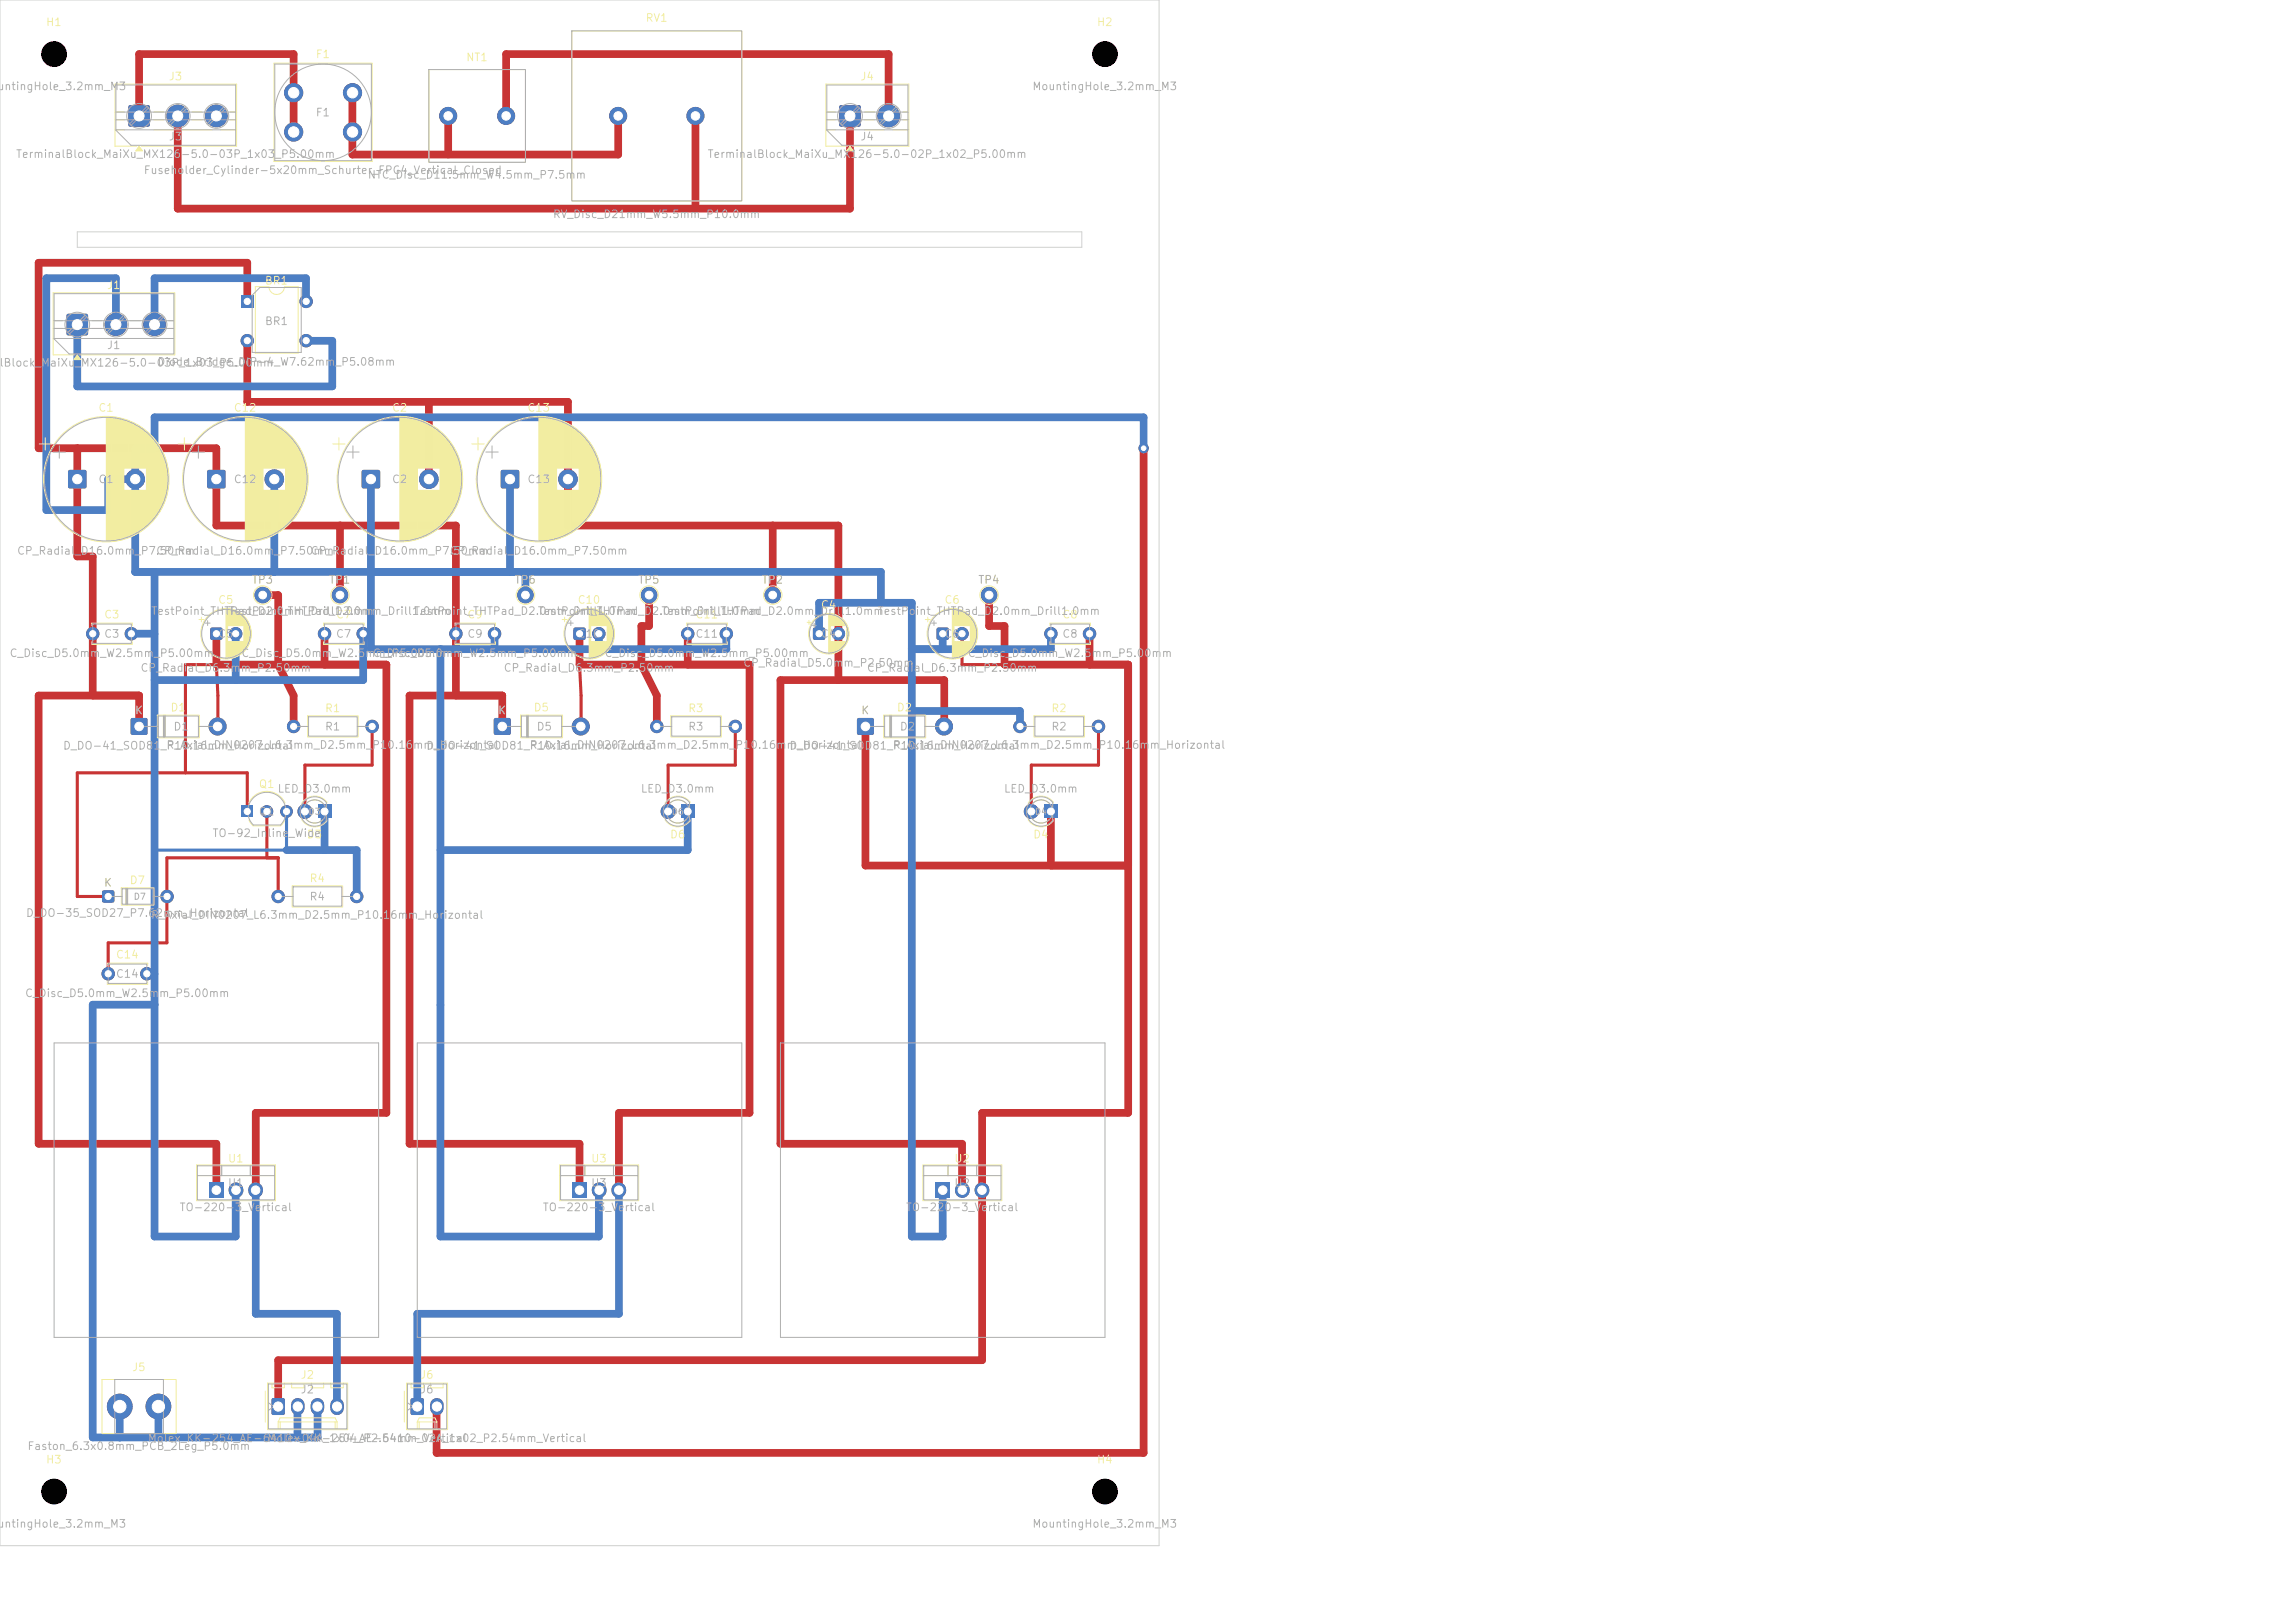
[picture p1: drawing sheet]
<svg xmlns="http://www.w3.org/2000/svg" width="297mm" height="210mm" viewBox="0 0 297 210" stroke-linecap="round" stroke-linejoin="round" font-family="sans-serif">
<defs><g id="words">
<g font-size="1" fill="#f2eda1">
<text x="5.9" y="3.6">H1</text>
<text x="83.5" y="3.1">RV1</text>
<text x="141.9" y="3.6">H2</text>
<text x="21.8" y="10.6">J3</text>
<text x="40.8" y="7.8">F1</text>
<text x="60.2" y="8.2">NT1</text>
<text x="111.3" y="10.6">J4</text>
<text x="13.8" y="37.6">J1</text>
<text x="34.2" y="37.1">BR1</text>
<text x="12.6" y="53.5">C1</text>
<text x="30.2" y="53.5">C12</text>
<text x="50.6" y="53.5">C2</text>
<text x="68.2" y="53.5">C13</text>
<text x="32.5" y="75.8">TP3</text>
<text x="42.5" y="75.8">TP1</text>
<text x="66.5" y="75.8">TP6</text>
<text x="82.5" y="75.8">TP5</text>
<text x="98.5" y="75.8">TP2</text>
<text x="126.5" y="75.8">TP4</text>
<text x="13.4" y="80.3">C3</text>
<text x="28.1" y="78.4">C5</text>
<text x="43.4" y="80.3">C7</text>
<text x="60.4" y="80.3">C9</text>
<text x="74.7" y="78.4">C10</text>
<text x="89.9" y="80.3">C11</text>
<text x="106.1" y="79">C4</text>
<text x="122.1" y="78.4">C6</text>
<text x="137.4" y="80.3">C8</text>
<text x="17.4" y="92.7">K</text>
<text x="22" y="92.3">D1</text>
<text x="42" y="92.4">R1</text>
<text x="64.4" y="92.7">K</text>
<text x="69" y="92.3">D5</text>
<text x="89" y="92.4">R3</text>
<text x="111.4" y="92.7">K</text>
<text x="116" y="92.3">D2</text>
<text x="136" y="92.4">R2</text>
<text x="33.4" y="102.2">Q1</text>
<text x="39.6" y="108.7">D3</text>
<text x="86.6" y="108.7">D6</text>
<text x="133.6" y="108.7">D4</text>
<text x="13.4" y="115">K</text>
<text x="16.7" y="114.6">D7</text>
<text x="40" y="114.4">R4</text>
<text x="14.9" y="124.3">C14</text>
<text x="29.4" y="150.7">U1</text>
<text x="76.4" y="150.7">U3</text>
<text x="123.4" y="150.7">U2</text>
<text x="17" y="177.7">J5</text>
<text x="38.8" y="178.6">J2</text>
<text x="54.3" y="178.6">J6</text>
<text x="5.9" y="189.6">H3</text>
<text x="141.9" y="189.6">H4</text>
</g>
<g font-size="1" fill="#afafaf">
<text x="-.4" y="11.9">untingHole_3.2mm_M3</text>
<text x="133.5" y="11.9">MountingHole_3.2mm_M3</text>
<text x="40.8" y="15.3">F1</text>
<text x="2" y="20.7">TerminalBlock_MaiXu_MX126-5.0-03P_1x03_P5.00mm</text>
<text x="18.5" y="22.8">Fuseholder_Cylinder-5x20mm_Schurter_FPG4_Vertical_Closed</text>
<text x="21.8" y="18.4">J3</text>
<text x="47.5" y="23.4">NTC_Disc_D11.5mm_W4.5mm_P7.5mm</text>
<text x="91.5" y="20.7">TerminalBlock_MaiXu_MX126-5.0-02P_1x02_P5.00mm</text>
<text x="111.3" y="18.4">J4</text>
<text x="71.5" y="28.5">RV_Disc_D21mm_W5.5mm_P10.0mm</text>
<text x="-.2" y="47.7">lBlock_MaiXu_MX126-5.0-03P_1x03_P5.00mm</text>
<text x="13.8" y="45.4">J1</text>
<text x="20.3" y="47.6">Diode_Bridge_DIP-4_W7.62mm_P5.08mm</text>
<text x="34.2" y="42.3">BR1</text>
<text x="12.6" y="62.8">C1</text>
<text x="30.2" y="62.8">C12</text>
<text x="50.6" y="62.8">C2</text>
<text x="68.2" y="62.8">C13</text>
<text x="2.1" y="72">CP_Radial_D16.0mm_P7.50mm</text>
<text x="20.1" y="72">CP_Radial_D16.0mm_P7.50mm</text>
<text x="40.1" y="72">CP_Radial_D16.0mm_P7.50mm</text>
<text x="58.1" y="72">CP_Radial_D16.0mm_P7.50mm</text>
<text x="13.4" y="82.8">C3</text>
<text x="19.5" y="79.8">TestPoint_THTPad_D2.0mm_Drill1.0mm</text>
<text x="28.1" y="82.8">C5</text>
<text x="29.5" y="79.8">TestPoint_THTPad_D2.0mm_Drill1.0mm</text>
<text x="43.4" y="82.8">C7</text>
<text x="53.5" y="79.8">TestPoint_THTPad_D2.0mm_Drill1.0mm</text>
<text x="60.4" y="82.8">C9</text>
<text x="69.5" y="79.8">TestPoint_THTPad_D2.0mm_Drill1.0mm</text>
<text x="74.7" y="82.8">C10</text>
<text x="85.5" y="79.8">TestPoint_THTPad_D2.0mm_Drill1.0mm</text>
<text x="89.9" y="82.8">C11</text>
<text x="106.1" y="82.8">C4</text>
<text x="113.5" y="79.8">TestPoint_THTPad_D2.0mm_Drill1.0mm</text>
<text x="122.1" y="82.8">C6</text>
<text x="137.4" y="82.8">C8</text>
<text x="1.2" y="85.3">C_Disc_D5.0mm_W2.5mm_P5.00mm</text>
<text x="18.1" y="87.2">CP_Radial_D6.3mm_P2.50mm</text>
<text x="31.2" y="85.3">C_Disc_D5.0mm_W2.5mm_P5.00mm</text>
<text x="48.2" y="85.3">C_Disc_D5.0mm_W2.5mm_P5.00mm</text>
<text x="65.1" y="87.2">CP_Radial_D6.3mm_P2.50mm</text>
<text x="78.2" y="85.3">C_Disc_D5.0mm_W2.5mm_P5.00mm</text>
<text x="96.1" y="86.5">CP_Radial_D5.0mm_P2.50mm</text>
<text x="112.1" y="87.2">CP_Radial_D6.3mm_P2.50mm</text>
<text x="125.2" y="85.3">C_Disc_D5.0mm_W2.5mm_P5.00mm</text>
<text x="22.4" y="94.8">D1</text>
<text x="42" y="94.8">R1</text>
<text x="69.4" y="94.8">D5</text>
<text x="89" y="94.8">R3</text>
<text x="116.4" y="94.8">D2</text>
<text x="136" y="94.8">R2</text>
<text x="8.1" y="97.2">D_DO-41_SOD81_P10.16mm_Horizontal</text>
<text x="21.5" y="97.1">R_Axial_DIN0207_L6.3mm_D2.5mm_P10.16mm_Horizontal</text>
<text x="55.1" y="97.2">D_DO-41_SOD81_P10.16mm_Horizontal</text>
<text x="68.5" y="97.1">R_Axial_DIN0207_L6.3mm_D2.5mm_P10.16mm_Horizontal</text>
<text x="102.1" y="97.2">D_DO-41_SOD81_P10.16mm_Horizontal</text>
<text x="115.5" y="97.1">R_Axial_DIN0207_L6.3mm_D2.5mm_P10.16mm_Horizontal</text>
<text x="33.4" y="105.8">Q1</text>
<text x="35.8" y="102.8">LED_D3.0mm</text>
<text x="82.8" y="102.8">LED_D3.0mm</text>
<text x="129.8" y="102.8">LED_D3.0mm</text>
<text x="27.4" y="108.6">TO-92_Inline_Wide</text>
<text x="3.3" y="118.9">D_DO-35_SOD27_P7.62mm_Horizontal</text>
<text x="19.5" y="119.1">R_Axial_DIN0207_L6.3mm_D2.5mm_P10.16mm_Horizontal</text>
<text x="40" y="116.8">R4</text>
<text x="3.2" y="129.3">C_Disc_D5.0mm_W2.5mm_P5.00mm</text>
<text x="14.9" y="126.8">C14</text>
<text x="29.4" y="153.8">U1</text>
<text x="76.4" y="153.8">U3</text>
<text x="123.4" y="153.8">U2</text>
<text x="23.2" y="157">TO-220-3_Vertical</text>
<text x="70.2" y="157">TO-220-3_Vertical</text>
<text x="117.2" y="157">TO-220-3_Vertical</text>
<text x="38.8" y="180.5">J2</text>
<text x="54.3" y="180.5">J6</text>
<text x="3.5" y="187.9">Faston_6.3x0.8mm_PCB_2Leg_P5.0mm</text>
<text x="19" y="186.8">Molex_KK-254_AE-6410-04A_1x04_P2.54mm_Vertical</text>
<text x="34.5" y="186.8">Molex_KK-254_AE-6410-02A_1x02_P2.54mm_Vertical</text>
<text x="-.4" y="197.9">untingHole_3.2mm_M3</text>
<text x="133.5" y="197.9">MountingHole_3.2mm_M3</text>
</g>
<g font-size=".8" fill="#afafaf">
<text x="39.8" y="105.6">D3</text>
<text x="86.8" y="105.6">D6</text>
<text x="133.8" y="105.6">D4</text>
<text x="17.2" y="116.6">D7</text>
</g>
</g></defs>
<path d="M27.3 81.3l.2-.1 1.2 .1 .1 .2-.1 1.2-.2 .1-1.2-.1-.1-.1z" fill="#c83434"/>
<circle cx="30.5" cy="82" r=".8" fill="#c83434" stroke="#c83434" stroke-width=".13"/>
<path d="M27 153h2v2h-2z" fill="#c83434"/>
<path d="M30.5 154h.1M33.1 154h.1" fill="none" stroke="#c83434" stroke-width="1.9"/>
<path d="M53.2 181l.2-.1 1.4 .1 .1 .2v1.6l-.1 .2-.2 .1-1.4-.1-.1-.2v-1.6z" fill="#c83434"/>
<path d="M56.5 181.8v.4" fill="none" stroke="#c83434" stroke-width="1.7"/>
<g fill="#c83434" stroke="#c83434" stroke-width=".13">
<circle cx="58" cy="15" r="1.1"/>
<circle cx="65.5" cy="15" r="1.1"/>
</g>
<path d="M41.1 104.1h1.8v1.8h-1.8z" fill="#c83434"/>
<g fill="#c83434" stroke="#c83434" stroke-width=".13">
<circle cx="39.5" cy="105" r=".9"/>
<circle cx="42" cy="82" r=".8"/>
<circle cx="47" cy="82" r=".8"/>
<circle cx="12" cy="82" r=".8"/>
<circle cx="17" cy="82" r=".8"/>
</g>
<path d="M31.2 104.3h1.6v1.5h-1.6z" fill="#c83434"/>
<g fill="#c83434" stroke="#c83434" stroke-width=".13">
<circle cx="34.5" cy="105" r=".75"/>
<circle cx="37.1" cy="105" r=".75"/>
</g>
<path d="M17 93l.1-.1h1.8l.1 .1 .1 .2v1.7l-.1 .1-.2 .1h-1.7l-.1-.1-.1-.1v-1.7z" fill="#c83434"/>
<g fill="#c83434" stroke="#c83434" stroke-width=".13">
<circle cx="28.2" cy="94" r="1.1"/>
<circle cx="89" cy="82" r=".8"/>
<circle cx="94" cy="82" r=".8"/>
<circle cx="38" cy="12" r="1.18"/>
<circle cx="38" cy="17.1" r="1.18"/>
<circle cx="45.6" cy="12" r="1.18"/>
<circle cx="45.6" cy="17.1" r="1.18"/>
</g>
<path d="M31.2 38.2h1.6v1.6h-1.6z" fill="#c83434"/>
<g fill="#c83434" stroke="#c83434" stroke-width=".13">
<circle cx="32" cy="44.1" r=".8"/>
<circle cx="39.6" cy="44.1" r=".8"/>
<circle cx="39.6" cy="39" r=".8"/>
</g>
<path d="M105.3 81.3l.1-.1 1.3 .1 .1 .2-.1 1.2-.1 .1-1.3-.1-.1-.1z" fill="#c83434"/>
<circle cx="108.5" cy="82" r=".8" fill="#c83434" stroke="#c83434" stroke-width=".13"/>
<path d="M121.3 81.3l.1-.1 1.3 .1 .1 .2-.1 1.2-.2 .1-1.2-.1-.1-.1z" fill="#c83434"/>
<circle cx="124.5" cy="82" r=".8" fill="#c83434" stroke="#c83434" stroke-width=".13"/>
<path d="M35.2 181l.2-.1 1.4 .1 .1 .2v1.6l-.1 .2-.2 .1-1.4-.1-.1-.2v-1.6z" fill="#c83434"/>
<path d="M38.5 181.8v.4M41.1 181.8v.4M43.6 181.8v.4" fill="none" stroke="#c83434" stroke-width="1.7"/>
<path d="M64.9 60.9l.1-.1h1.9l.2 .1 .1 .2v1.9l-.1 .1-.2 .1h-1.9l-.1-.1-.1-.1v-1.9z" fill="#c83434"/>
<circle cx="73.5" cy="62" r="1.2" fill="#c83434" stroke="#c83434" stroke-width=".13"/>
<path d="M74 153h2v2h-2z" fill="#c83434"/>
<path d="M77.5 154h.1M80.1 154h.1" fill="none" stroke="#c83434" stroke-width="1.9"/>
<path d="M135.1 104.1h1.8v1.8h-1.8z" fill="#c83434"/>
<circle cx="133.5" cy="105" r=".9" fill="#c83434" stroke="#c83434" stroke-width=".13"/>
<path d="M108.7 13.7l.2-.1h2.3l.1 .1 .1 .2v2.3l-.1 .1-.2 .1h-2.2l-.2-.1-.1-.1v-2.3z" fill="#c83434"/>
<circle cx="115" cy="15" r="1.4" fill="#c83434" stroke="#c83434" stroke-width=".13"/>
<path d="M26.9 60.9l.2-.1h1.8l.2 .1 .1 .2v1.9l-.1 .1-.2 .1h-1.9l-.1-.1-.1-.1v-1.9z" fill="#c83434"/>
<g fill="#c83434" stroke="#c83434" stroke-width=".13">
<circle cx="35.5" cy="62" r="1.2"/>
<circle cx="68" cy="77" r="1"/>
<circle cx="136" cy="82" r=".8"/>
<circle cx="141" cy="82" r=".8"/>
<circle cx="84" cy="77" r="1"/>
</g>
<path d="M64 93l.2-.1h1.6l.2 .1 .1 .2v1.7l-.1 .1-.2 .1h-1.7l-.1-.1-.1-.1v-1.7z" fill="#c83434"/>
<g fill="#c83434" stroke="#c83434" stroke-width=".13">
<circle cx="75.2" cy="94" r="1.1"/>
<circle cx="44" cy="77" r="1"/>
<circle cx="36" cy="116" r=".8"/>
<circle cx="46.2" cy="116" r=".8"/>
<circle cx="59" cy="82" r=".8"/>
<circle cx="64" cy="82" r=".8"/>
<circle cx="100" cy="77" r="1"/>
</g>
<path d="M8.9 60.9l.2-.1h1.8l.2 .1 .1 .2v1.9l-.1 .1-.2 .1h-1.8l-.2-.1-.1-.1v-1.9z" fill="#c83434"/>
<g fill="#c83434" stroke="#c83434" stroke-width=".13">
<circle cx="17.5" cy="62" r="1.2"/>
<circle cx="85" cy="94" r=".8"/>
<circle cx="95.2" cy="94" r=".8"/>
<circle cx="38" cy="94" r=".8"/>
<circle cx="48.2" cy="94" r=".8"/>
<circle cx="14" cy="126" r=".8"/>
<circle cx="19" cy="126" r=".8"/>
</g>
<path d="M46.9 60.9l.2-.1h1.8l.2 .1 .1 .2v1.9l-.1 .1-.2 .1h-1.8l-.2-.1-.1-.1v-1.9z" fill="#c83434"/>
<g fill="#c83434" stroke="#c83434" stroke-width=".13">
<circle cx="55.5" cy="62" r="1.2"/>
<circle cx="34" cy="77" r="1"/>
</g>
<path d="M16.7 13.7l.2-.1h2.2l.2 .1 .1 .2v2.3l-.1 .1-.2 .1h-2.2l-.2-.1-.1-.1v-2.3z" fill="#c83434"/>
<g fill="#c83434" stroke="#c83434" stroke-width=".13">
<circle cx="23" cy="15" r="1.4"/>
<circle cx="28" cy="15" r="1.4"/>
<circle cx="80" cy="15" r="1.1"/>
<circle cx="90" cy="15" r="1.1"/>
<circle cx="128" cy="77" r="1"/>
</g>
<path d="M111 93l.2-.1h1.6l.2 .1 .1 .2v1.7l-.1 .1-.2 .1h-1.6l-.2-.1-.1-.1v-1.7z" fill="#c83434"/>
<circle cx="122.2" cy="94" r="1.1" fill="#c83434" stroke="#c83434" stroke-width=".13"/>
<path d="M13.3 115.3l.1-.1 1.3 .1 .1 .2-.1 1.2-.1 .1-1.3-.1-.1-.1z" fill="#c83434"/>
<circle cx="21.6" cy="116" r=".8" fill="#c83434" stroke="#c83434" stroke-width=".13"/>
<path d="M74.3 81.3l.1-.1 1.3 .1 .1 .2-.1 1.2-.2 .1-1.2-.1-.1-.1z" fill="#c83434"/>
<circle cx="77.5" cy="82" r=".8" fill="#c83434" stroke="#c83434" stroke-width=".13"/>
<path d="M121 153h2v2h-2z" fill="#c83434"/>
<path d="M124.5 154h.1M127.1 154h.1" fill="none" stroke="#c83434" stroke-width="1.9"/>
<g fill="#c83434" stroke="#c83434" stroke-width=".13">
<circle cx="132" cy="94" r=".8"/>
<circle cx="142.2" cy="94" r=".8"/>
</g>
<path d="M8.7 40.7l.2-.1h2.2l.2 .1 .1 .2v2.3l-.1 .1-.2 .1h-2.2l-.2-.1-.1-.1v-2.3z" fill="#c83434"/>
<g fill="#c83434" stroke="#c83434" stroke-width=".13">
<circle cx="15" cy="42" r="1.4"/>
<circle cx="20" cy="42" r="1.4"/>
</g>
<path d="M88.1 104.1h1.8v1.8h-1.8z" fill="#c83434"/>
<g fill="#c83434" stroke="#c83434" stroke-width=".13">
<circle cx="86.5" cy="105" r=".9"/>
<circle cx="15.5" cy="182" r="1.6"/>
<circle cx="20.5" cy="182" r="1.6"/>
<circle cx="148" cy="58" r=".6"/>
</g>
<g fill="none" stroke="#c83434" stroke-width="1">
<path d="M18 15v-8h20v10.1M23 15v12h87v-12M45.6 12v8h34.4v-5M58 15v5M65.5 15v-8h49.5v8M90 15v12M32 39v-5h-27v24h23v10h31v22M10 58v14h2v18M32 44.1v7.9h41.5v16h35v20M55.5 52v10M148 58v130h-91.5v-6M34 77h2v9l2 4v4"/>
<path d="M44 68v9M84 77v4h-1v5l2 4v4M100 68v9M128 77v4h2v5h16v58h-18.9v32h-91.1v6M18 94v-4h-13v58h23v6M28 82v4h22v58h-16.9v10M42 82v4M65 94v-4h-12v58h22v6M75 82v4h22v58h-16.9v10M89 82v4M112 94v18h34M122.2 94v-6h-21.2v60h23.5v6"/>
<path d="M141 82v4M136 105v7"/>
</g>
<path d="M28.2 94v-4l-.2-4h-4v14M48.2 94v5h-8.7v6M75 86l.2 4v4M95.2 94v5h-8.7v6M124.5 82v4h5.5M142.2 94v5h-8.7v6M32 105v-5h-22v16h4M34.5 105v6M36 116v-5h-14.4v11h-7.6v4" fill="none" stroke="#c83434" stroke-width=".4"/>
<path d="M27.3 81.3l.2-.1 1.2 .1 .1 .2-.1 1.2-.2 .1-1.2-.1-.1-.1z" fill="#4d7fc4"/>
<circle cx="30.5" cy="82" r=".8" fill="#4d7fc4" stroke="#4d7fc4" stroke-width=".13"/>
<path d="M27 153h2v2h-2z" fill="#4d7fc4"/>
<path d="M30.5 154h.1M33.1 154h.1" fill="none" stroke="#4d7fc4" stroke-width="1.9"/>
<path d="M53.2 181l.2-.1 1.4 .1 .1 .2v1.6l-.1 .2-.2 .1-1.4-.1-.1-.2v-1.6z" fill="#4d7fc4"/>
<path d="M56.5 181.8v.4" fill="none" stroke="#4d7fc4" stroke-width="1.7"/>
<g fill="#4d7fc4" stroke="#4d7fc4" stroke-width=".13">
<circle cx="58" cy="15" r="1.1"/>
<circle cx="65.5" cy="15" r="1.1"/>
</g>
<path d="M41.1 104.1h1.8v1.8h-1.8z" fill="#4d7fc4"/>
<g fill="#4d7fc4" stroke="#4d7fc4" stroke-width=".13">
<circle cx="39.5" cy="105" r=".9"/>
<circle cx="42" cy="82" r=".8"/>
<circle cx="47" cy="82" r=".8"/>
<circle cx="12" cy="82" r=".8"/>
<circle cx="17" cy="82" r=".8"/>
</g>
<path d="M31.2 104.3h1.6v1.5h-1.6z" fill="#4d7fc4"/>
<g fill="#4d7fc4" stroke="#4d7fc4" stroke-width=".13">
<circle cx="34.5" cy="105" r=".75"/>
<circle cx="37.1" cy="105" r=".75"/>
</g>
<path d="M17 93l.1-.1h1.8l.1 .1 .1 .2v1.7l-.1 .1-.2 .1h-1.7l-.1-.1-.1-.1v-1.7z" fill="#4d7fc4"/>
<g fill="#4d7fc4" stroke="#4d7fc4" stroke-width=".13">
<circle cx="28.2" cy="94" r="1.1"/>
<circle cx="89" cy="82" r=".8"/>
<circle cx="94" cy="82" r=".8"/>
<circle cx="38" cy="12" r="1.18"/>
<circle cx="38" cy="17.1" r="1.18"/>
<circle cx="45.6" cy="12" r="1.18"/>
<circle cx="45.6" cy="17.1" r="1.18"/>
</g>
<path d="M31.2 38.2h1.6v1.6h-1.6z" fill="#4d7fc4"/>
<g fill="#4d7fc4" stroke="#4d7fc4" stroke-width=".13">
<circle cx="32" cy="44.1" r=".8"/>
<circle cx="39.6" cy="44.1" r=".8"/>
<circle cx="39.6" cy="39" r=".8"/>
</g>
<path d="M105.3 81.3l.1-.1 1.3 .1 .1 .2-.1 1.2-.1 .1-1.3-.1-.1-.1z" fill="#4d7fc4"/>
<circle cx="108.5" cy="82" r=".8" fill="#4d7fc4" stroke="#4d7fc4" stroke-width=".13"/>
<path d="M121.3 81.3l.1-.1 1.3 .1 .1 .2-.1 1.2-.2 .1-1.2-.1-.1-.1z" fill="#4d7fc4"/>
<circle cx="124.5" cy="82" r=".8" fill="#4d7fc4" stroke="#4d7fc4" stroke-width=".13"/>
<path d="M35.2 181l.2-.1 1.4 .1 .1 .2v1.6l-.1 .2-.2 .1-1.4-.1-.1-.2v-1.6z" fill="#4d7fc4"/>
<path d="M38.5 181.8v.4M41.1 181.8v.4M43.6 181.8v.4" fill="none" stroke="#4d7fc4" stroke-width="1.7"/>
<path d="M64.9 60.9l.1-.1h1.9l.2 .1 .1 .2v1.9l-.1 .1-.2 .1h-1.9l-.1-.1-.1-.1v-1.9z" fill="#4d7fc4"/>
<circle cx="73.5" cy="62" r="1.2" fill="#4d7fc4" stroke="#4d7fc4" stroke-width=".13"/>
<path d="M74 153h2v2h-2z" fill="#4d7fc4"/>
<path d="M77.5 154h.1M80.1 154h.1" fill="none" stroke="#4d7fc4" stroke-width="1.9"/>
<path d="M135.1 104.1h1.8v1.8h-1.8z" fill="#4d7fc4"/>
<circle cx="133.5" cy="105" r=".9" fill="#4d7fc4" stroke="#4d7fc4" stroke-width=".13"/>
<path d="M108.7 13.7l.2-.1h2.3l.1 .1 .1 .2v2.3l-.1 .1-.2 .1h-2.2l-.2-.1-.1-.1v-2.3z" fill="#4d7fc4"/>
<circle cx="115" cy="15" r="1.4" fill="#4d7fc4" stroke="#4d7fc4" stroke-width=".13"/>
<path d="M26.9 60.9l.2-.1h1.8l.2 .1 .1 .2v1.9l-.1 .1-.2 .1h-1.9l-.1-.1-.1-.1v-1.9z" fill="#4d7fc4"/>
<g fill="#4d7fc4" stroke="#4d7fc4" stroke-width=".13">
<circle cx="35.5" cy="62" r="1.2"/>
<circle cx="68" cy="77" r="1"/>
<circle cx="136" cy="82" r=".8"/>
<circle cx="141" cy="82" r=".8"/>
<circle cx="84" cy="77" r="1"/>
</g>
<path d="M64 93l.2-.1h1.6l.2 .1 .1 .2v1.7l-.1 .1-.2 .1h-1.7l-.1-.1-.1-.1v-1.7z" fill="#4d7fc4"/>
<g fill="#4d7fc4" stroke="#4d7fc4" stroke-width=".13">
<circle cx="75.2" cy="94" r="1.1"/>
<circle cx="44" cy="77" r="1"/>
<circle cx="36" cy="116" r=".8"/>
<circle cx="46.2" cy="116" r=".8"/>
<circle cx="59" cy="82" r=".8"/>
<circle cx="64" cy="82" r=".8"/>
<circle cx="100" cy="77" r="1"/>
</g>
<path d="M8.9 60.9l.2-.1h1.8l.2 .1 .1 .2v1.9l-.1 .1-.2 .1h-1.8l-.2-.1-.1-.1v-1.9z" fill="#4d7fc4"/>
<g fill="#4d7fc4" stroke="#4d7fc4" stroke-width=".13">
<circle cx="17.5" cy="62" r="1.2"/>
<circle cx="85" cy="94" r=".8"/>
<circle cx="95.2" cy="94" r=".8"/>
<circle cx="38" cy="94" r=".8"/>
<circle cx="48.2" cy="94" r=".8"/>
<circle cx="14" cy="126" r=".8"/>
<circle cx="19" cy="126" r=".8"/>
</g>
<path d="M46.9 60.9l.2-.1h1.8l.2 .1 .1 .2v1.9l-.1 .1-.2 .1h-1.8l-.2-.1-.1-.1v-1.9z" fill="#4d7fc4"/>
<g fill="#4d7fc4" stroke="#4d7fc4" stroke-width=".13">
<circle cx="55.5" cy="62" r="1.2"/>
<circle cx="34" cy="77" r="1"/>
</g>
<path d="M16.7 13.7l.2-.1h2.2l.2 .1 .1 .2v2.3l-.1 .1-.2 .1h-2.2l-.2-.1-.1-.1v-2.3z" fill="#4d7fc4"/>
<g fill="#4d7fc4" stroke="#4d7fc4" stroke-width=".13">
<circle cx="23" cy="15" r="1.4"/>
<circle cx="28" cy="15" r="1.4"/>
<circle cx="80" cy="15" r="1.1"/>
<circle cx="90" cy="15" r="1.1"/>
<circle cx="128" cy="77" r="1"/>
</g>
<path d="M111 93l.2-.1h1.6l.2 .1 .1 .2v1.7l-.1 .1-.2 .1h-1.6l-.2-.1-.1-.1v-1.7z" fill="#4d7fc4"/>
<circle cx="122.2" cy="94" r="1.1" fill="#4d7fc4" stroke="#4d7fc4" stroke-width=".13"/>
<path d="M13.3 115.3l.1-.1 1.3 .1 .1 .2-.1 1.2-.1 .1-1.3-.1-.1-.1z" fill="#4d7fc4"/>
<circle cx="21.6" cy="116" r=".8" fill="#4d7fc4" stroke="#4d7fc4" stroke-width=".13"/>
<path d="M74.3 81.3l.1-.1 1.3 .1 .1 .2-.1 1.2-.2 .1-1.2-.1-.1-.1z" fill="#4d7fc4"/>
<circle cx="77.5" cy="82" r=".8" fill="#4d7fc4" stroke="#4d7fc4" stroke-width=".13"/>
<path d="M121 153h2v2h-2z" fill="#4d7fc4"/>
<path d="M124.5 154h.1M127.1 154h.1" fill="none" stroke="#4d7fc4" stroke-width="1.9"/>
<g fill="#4d7fc4" stroke="#4d7fc4" stroke-width=".13">
<circle cx="132" cy="94" r=".8"/>
<circle cx="142.2" cy="94" r=".8"/>
</g>
<path d="M8.7 40.7l.2-.1h2.2l.2 .1 .1 .2v2.3l-.1 .1-.2 .1h-2.2l-.2-.1-.1-.1v-2.3z" fill="#4d7fc4"/>
<g fill="#4d7fc4" stroke="#4d7fc4" stroke-width=".13">
<circle cx="15" cy="42" r="1.4"/>
<circle cx="20" cy="42" r="1.4"/>
</g>
<path d="M88.1 104.1h1.8v1.8h-1.8z" fill="#4d7fc4"/>
<g fill="#4d7fc4" stroke="#4d7fc4" stroke-width=".13">
<circle cx="86.5" cy="105" r=".9"/>
<circle cx="15.5" cy="182" r="1.6"/>
<circle cx="20.5" cy="182" r="1.6"/>
<circle cx="148" cy="58" r=".6"/>
</g>
<g fill="none" stroke="#4d7fc4" stroke-width="1">
<path d="M39.6 39v-3h-19.6v6M10 42v8h33v-5.9h-3.4M15 42v-6h-9v30h8v-4h3.5M148 58v-4h-128v4h-2.5v16h96.5v4M20 74v86h10.5v-6M35.5 62v12M48 62v22h46v-2M66 62v12M68 74v3M17 82h3M30.5 82v6M47 82v6h-27"/>
<path d="M57 84v76h20.5v-6M64 82v2M77.5 82v2M106 82v-4h12v82h4v-6M118 92h14v2M122 82v2M136 82v2h-18M37.1 110h9.1v6M42 105v5M89 105v5h-32M19 126h1M20 130h-8v56h29.1v-4"/>
<path d="M33.1 154v16h10.5v12M80.1 154v16h-26.1v12M15.5 182v4M20.5 182v4M38.5 182v4"/>
</g>
<path d="M37.1 105v5h-17.1" fill="none" stroke="#4d7fc4" stroke-width=".4"/>
<g fill="none" stroke="#f2eda1" stroke-width=".13">
<path d="M35.5 8.2h12.7v12.7h-12.7zM55.5 9h12.5v12h-12.5zM106.9 14.5h1.2M106.9 15.5h1.2M106.9 16.8h1.2M109.7 18.9h-2.8v-8h10.7v8h-7.3M110 18.9l.4 .6h-.8zM111.9 14.5h1.3M111.9 15.5h1.3M111.9 16.8h2.6M115.5 16.8h2.1M116.8 14.5h.8"/>
<path d="M116.8 15.5h.8M33 37.1h1.8a1 1 0 0 0 1 1 1 1 0 0 0 1-1h1.8v8.6h-5.6zM61.1 57.4h1.6M61.9 56.6v1.6M69.8 53.9v16.2M69.9 53.9v16.2M70 53.9v16.2M70.1 53.9v16.2M70.2 53.9v16.2M70.3 53.9v16.2M70.4 53.9v16.2M70.5 54v16"/>
<path d="M70.6 54v16M70.7 54v16M70.8 54v16M70.9 54v16M71 54v16M71.1 54v16M71.2 54v16M71.2 54.1v15.8M71.3 54.1v15.8M71.4 54.1v15.8M71.5 54.1v15.8M71.6 54.1v15.8"/>
<path d="M71.7 54.2v15.7M71.7 54.2v15.6M71.8 54.2v15.6M71.9 54.2v15.6M72 54.2v15.6M72.1 54.3v6.3M72.2 54.3v6.3M72.3 54.3v6.3M72.4 54.4v6.2M72.5 54.4v6.2M72.6 54.4v6.2M72.7 54.5v6.1"/>
<path d="M72.8 54.5v6.1M72.9 54.5v6.1M72.9 54.6v6M73 54.6v6M73.1 54.6v6M73.1 54.7v5.9M73.2 54.7v5.9M73.3 54.7v5.9M73.3 54.8v5.8M73.4 54.8v5.8M73.5 54.8v5.8M73.5 54.9v5.7"/>
<path d="M73.6 54.9v5.7M73.7 54.9v5.7M73.7 55v5.6M73.8 55v5.6M73.9 55v5.6M73.9 55.1v5.5M74 55.1v5.5M74.1 55.2v5.4M74.2 55.2v5.4M74.2 55.3v5.3M74.3 55.3v5.3M74.4 55.3v5.3"/>
<path d="M74.4 55.4v5.2M74.5 55.4v5.2M74.5 55.5v5.1M74.6 55.5v5.1M74.6 55.6v5M74.7 55.6v5M74.8 55.6v5M74.8 55.7v4.9M74.9 55.7v4.9M74.9 55.8v4.8M74.9 55.8v12.4M75 55.8v12.4"/>
<path d="M75 55.9v12.2M75.1 55.9v12.2M75.1 56v12M75.2 56v12M75.3 56.1v11.8M75.3 56.2v11.6M75.4 56.2v11.6M75.5 56.3v11.4M75.5 56.4v11.2M75.6 56.4v11.2M75.7 56.5v11M75.7 56.6v10.8"/>
<path d="M75.8 56.6v10.8M75.8 56.7v10.6M75.9 56.7v10.6M75.9 56.8v10.5M75.9 56.8v10.4M76 56.8v10.4M76 56.9v10.2M76.1 56.9v10.2M76.1 57v10M76.2 57.1v9.8M76.3 57.2v9.6M76.3 57.3v9.4"/>
<path d="M76.4 57.4v9.2M76.5 57.5v9M76.5 57.6v8.8M76.6 57.7v8.6M76.7 57.8v8.4M76.7 57.9v8.2M76.8 58v8M76.8 58.1v7.8M76.9 58.1v7.8M76.9 58.2v7.6M76.9 58.3v7.4M77 58.4v7.2"/>
<path d="M77.1 58.5v7M77.1 58.6v6.8M77.1 58.7v6.6M77.2 58.8v6.4M77.2 58.9v6.2M77.3 59v6M77.3 59.1v5.8M77.3 59.2v5.6M77.4 59.3v5.4M77.4 59.4v5.2M77.5 59.5v5M77.5 59.6v4.8"/>
<path d="M77.5 59.8v4.4M77.6 59.9v4.2M26.1 79.8v.7M29.2 78.8v6.4M29.3 78.8v6.4M29.4 78.8v6.4M29.5 78.8v2.2M29.6 78.8v2.2M29.7 78.8v2.2M29.8 78.8v2.2M29.9 78.8v2.2M30 78.9v2.1"/>
<path d="M30.1 78.9v2.1M30.2 78.9v2.1M30.3 78.9v2.1M30.3 79v2M30.4 79v2M30.5 79v2M30.6 79v2M30.6 79.1v1.9M30.7 79.1v1.9M30.8 79.1v1.9M30.8 79.2v1.8M30.9 79.2v1.8"/>
<path d="M31 79.3v1.7M31.1 79.3v1.7M31.1 79.4v1.6M31.2 79.4v1.6M31.2 79.5v1.5M31.3 79.5v1.5M31.4 79.6v1.4M31.5 79.7v1.3M31.6 79.7v4.6M31.6 79.8v4.4M31.7 79.9v4.2M31.8 80v4"/>
<path d="M72.1 63.4v6.3M72.2 63.4v6.3M72.3 63.4v6.3M72.4 63.4v6.2M72.5 63.4v6.2M72.6 63.4v6.2M72.7 63.4v6.1M72.8 63.4v6.1M72.9 63.4v6.1M72.9 63.4v6M73 63.4v6M73.1 63.4v6"/>
<path d="M73.1 63.4v5.9M73.2 63.4v5.9M73.3 63.4v5.9M73.3 63.4v5.8M73.4 63.4v5.8M73.5 63.4v5.8M73.5 63.4v5.7M73.6 63.4v5.7M73.7 63.4v5.7M73.7 63.4v5.6M73.8 63.4v5.6M73.9 63.4v5.6"/>
<path d="M73.9 63.4v5.5M74 63.4v5.5M74.1 63.4v5.4M74.2 63.4v5.4M74.2 63.4v5.3M74.3 63.4v5.3M74.4 63.4v5.3M74.4 63.4v5.2M74.5 63.4v5.2M74.5 63.4v5.1M74.6 63.4v5.1M74.7 63.4v5"/>
<path d="M74.8 63.4v5M74.8 63.4v4.9M74.9 63.4v4.9M74.9 63.4v4.8M77.6 60.1v3.8M77.7 60.2v3.6M77.7 60.4v3.2M77.7 60.6v2.8M77.8 60.9v2.2M77.8 61.2v1.6M107.2 79.4v5.2M107.3 79.4v5.2"/>
<path d="M107.4 79.4v5.2M107.5 79.4v1.6M107.6 79.4v1.6M107.7 79.5v1.5M107.8 79.5v1.5M107.9 79.5v1.5M108 79.5v1.5M108.1 79.5v1.5M108.1 79.6v1.4M108.2 79.6v1.4M108.3 79.6v1.4M108.3 79.7v1.3"/>
<path d="M108.4 79.7v1.3M108.5 79.7v1.3M108.5 79.8v1.2M108.6 79.8v1.2M108.7 79.9v1.1M108.8 79.9v1.1M108.9 80v1M120.1 79.8v.7M123.2 78.8v6.4M123.3 78.8v6.4M123.4 78.8v6.4M123.5 78.8v6.4"/>
<path d="M123.5 78.8v2.2M123.6 78.8v2.2M123.7 78.8v2.2M123.8 78.8v2.2M123.9 78.8v2.2M124 78.9v2.1M124.1 78.9v2.1M124.2 78.9v2.1M124.3 78.9v2.1M124.3 79v2M124.4 79v2M124.5 79v2"/>
<path d="M124.6 79v2M124.6 79.1v1.9M124.7 79.1v1.9M124.8 79.1v1.9M124.8 79.2v1.8M124.9 79.2v1.8M125 79.3v1.7M125.1 79.3v1.7M125.1 79.4v1.6M125.2 79.4v1.6M125.2 79.5v1.5M125.3 79.5v1.5"/>
<path d="M125.4 79.6v1.4M125.5 79.6v1.4M125.5 79.7v1.3M125.6 79.7v4.6M125.6 79.8v4.4M125.7 79.9v4.2M125.8 80v4M11.9 81v-.4h5.2v.4M11.9 83v.4h5.2v-.4M19.3 94h1.1M20.4 92.5h5.4v3h-5.4zM21.1 92.5v3"/>
<path d="M21.3 92.5v3M21.4 92.5v3M25.7 80.2h.7M25.8 94h1M29.5 83v2.2M29.6 83v2.2M29.7 83v2.2M29.8 83v2.2M29.9 83v2.2M30 83v2.2M30 83v2.1M30.1 83v2.1"/>
<path d="M30.2 83v2.1M30.3 83v2.1M30.3 83v2M30.4 83v2M30.5 83v2M30.6 83v2M30.6 83v1.9M30.7 83v1.9M30.8 83v1.9M30.8 83v1.8M30.9 83v1.8M31 83v1.7"/>
<path d="M31.1 83v1.7M31.1 83v1.6M31.2 83v1.6M31.2 83v1.5M31.3 83v1.5M31.4 83v1.5M31.4 83v1.4M31.5 83v1.3M31.8 80.1v3.8M31.9 80.1v3.8M31.9 80.2v3.6M32 80.2v3.6"/>
<path d="M32 80.3v3.4M32 80.4v3.2M32.1 80.4v3.2M32.1 80.5v3M32.2 80.6v2.8M32.2 80.7v2.7M32.2 80.7v2.6M32.3 80.8v2.4M32.3 80.9v2.2M32.4 81.1v1.8M32.4 81.2v1.6M32.5 81.4v1.2"/>
<path d="M32.5 81.6v.8M41.9 81v-.4h5.2v.4M41.9 83v.4h5.2v-.4M88.9 81v-.4h5.2v.4M88.9 83v.4h5.2v-.4M104.4 80.5h.5M104.7 80.3v.5M107.5 83v1.6M107.6 83v1.6M107.7 83v1.5M107.8 83v1.5M107.9 83v1.5"/>
<path d="M108 83v1.5M108.1 83v1.5M108.1 83v1.4M108.2 83v1.4M108.3 83v1.4M108.3 83v1.3M108.4 83v1.3M108.5 83v1.3M108.5 83v1.2M108.6 83v1.2M108.7 83v1.1M108.8 83v1.1"/>
<path d="M108.9 83v1M109 80.1v.9M109 83v.9M109.1 80.2v.8M109.1 83v.8M109.2 80.3v.7M109.2 83v.7M109.3 80.3v.7M109.3 83v.7M109.3 80.4v.6M109.3 83v.6M109.4 80.5v.5"/>
<path d="M109.4 83v.5M109.4 80.6v.4M109.4 83v.4M109.5 80.7v.3M109.5 83v.3M109.6 80.8v2.4M109.6 80.9v2.2M109.7 81v2M109.7 81.1v1.8M109.7 81.2v1.6M109.8 81.3v1.4M109.8 81.5v1"/>
<path d="M109.8 81.7v.6M119.7 80.2h.7M123.5 83v2.2M123.6 83v2.2M123.7 83v2.2M123.8 83v2.2M123.9 83v2.2M124 83v2.2M124 83v2.1M124.1 83v2.1M124.2 83v2.1M124.3 83v2.1"/>
<path d="M124.3 83v2M124.4 83v2M124.5 83v2M124.6 83v2M124.6 83v1.9M124.7 83v1.9M124.8 83v1.9M124.8 83v1.8M124.9 83v1.8M125 83v1.7M125.1 83v1.7M125.1 83v1.6"/>
<path d="M125.2 83v1.6M125.2 83v1.5M125.3 83v1.5M125.4 83v1.5M125.4 83v1.4M125.5 83v1.4M125.5 83v1.3M125.8 80.1v3.8M125.9 80.1v3.8M125.9 80.2v3.6M126 80.2v3.6M126 80.3v3.4"/>
<path d="M126 80.4v3.2M126.1 80.4v3.2M126.1 80.5v3M126.2 80.6v2.8M126.2 80.7v2.7M126.2 80.7v2.6M126.3 80.8v2.4M126.3 80.9v2.2M126.4 81.1v1.8M126.4 81.2v1.6M126.4 81.4v1.2M126.5 81.6v.8"/>
<path d="M32.2 103.9a2.6 2.6 0 0 1 2.3-1.5 2.6 2.6 0 0 1 2.4 1.5M32.2 106.1l.5 .7 3.6 .1 .6-.8M39.7 103.9a1.5 1.5 0 0 1 2.1 0M39.7 106.1a1.5 1.5 0 0 0 2.1 0M42.3 103.9v-.1a1.99 1.99 0 0 0-3.2 .1M42.3 106.1v.1a1.99 1.99 0 0 1-3.2-.1M133.7 103.9a1.5 1.5 0 0 1 2.1 0M133.7 106.1a1.5 1.5 0 0 0 2.1 0M136.3 103.9v-.1a1.99 1.99 0 0 0-3.2 .1M136.3 106.1v.1a1.99 1.99 0 0 1-3.2-.1M25.4 150.7h10.2v4.7h-10.2zM25.4 152.1h10.2"/>
<path d="M28.7 150.7v1.4M32.4 150.7v1.4M72.4 150.7h10.2v4.7h-10.2zM72.4 152.1h10.2M75.7 150.7v1.4M79.4 150.7v1.4M34.6 179h10.4v6h-10.4zM35.2 179v.6h1.6v-.6M37.7 179v.6h1.6v-.6M40.3 179v.6h1.6v-.6M42.8 179v.6h1.6v-.6M52.6 179h5.3v6h-5.3z"/>
<path d="M53.2 179v.6h1.6v-.6M55.7 179v.6h1.6v-.6M34.3 180v4M36 184h7.6M36 184l.2-.5h7.2l.2 .5M36 184v1M36.2 184v1M43.4 184v1M43.6 184v1M52.3 180v4M54 184l.2-.5h2.1l.2 .5M54 184h2.5"/>
<path d="M54 184v1M54.2 184v1M56.3 184v1M56.5 184v1"/>
<circle cx="69.7" cy="62" r="8.1"/>
<circle cx="29.2" cy="82" r="3.3"/>
<circle cx="107.2" cy="82" r="2.62"/>
<circle cx="123.2" cy="82" r="3.3"/>
</g>
<path d="M110 18.9l.4 .6h-.8z" fill="#f2eda1"/>
<g fill="none" stroke="#f2eda1" stroke-width=".13">
<path d="M14.9 14.5h1.2M14.9 15.5h1.2M14.9 16.8h1.2M17.7 18.9h-2.8v-8h15.7v8h-12.3M18 18.9l.4 .6h-.8zM19.9 14.5h1.3M19.9 15.5h1.3M19.9 16.8h2.6M23.5 16.8h4M24.8 14.5h1.4M24.8 15.5h1.4M28.5 16.8h2.1"/>
<path d="M29.8 14.5h.8M29.8 15.5h.8M5.1 57.4h1.6M5.9 56.6v1.6M13.7 53.9v16.2M13.8 53.9v16.2M13.9 53.9v16.2M14 53.9v16.2M14.1 53.9v16.2M14.2 53.9v16.2M14.3 53.9v16.2M14.4 53.9v16.2"/>
<path d="M14.5 54v16M14.6 54v16M14.7 54v16M14.8 54v16M14.9 54v16M15 54v16M15.1 54v16M15.2 54v16M15.2 54.1v15.8M15.3 54.1v15.8M15.4 54.1v15.8M15.5 54.1v15.8"/>
<path d="M15.6 54.1v15.8M15.7 54.2v15.7M15.7 54.2v15.6M15.8 54.2v15.6M15.9 54.2v15.6M16 54.2v15.6M16.1 54.3v6.3M16.2 54.3v6.3M16.3 54.3v6.3M16.4 54.4v6.2M16.5 54.4v6.2M16.6 54.4v6.2"/>
<path d="M16.7 54.5v6.1M16.8 54.5v6.1M16.9 54.5v6.1M16.9 54.6v6M17 54.6v6M17.1 54.6v6M17.1 54.7v5.9M17.2 54.7v5.9M17.3 54.7v5.9M17.3 54.8v5.8M17.4 54.8v5.8M17.5 54.8v5.8"/>
<path d="M17.5 54.9v5.7M17.6 54.9v5.7M17.7 54.9v5.7M17.7 55v5.6M17.8 55v5.6M17.9 55v5.6M17.9 55.1v5.5M18 55.1v5.5M18.1 55.2v5.4M18.2 55.2v5.4M18.2 55.3v5.3M18.3 55.3v5.3"/>
<path d="M18.4 55.3v5.3M18.4 55.4v5.2M18.5 55.4v5.2M18.5 55.5v5.1M18.6 55.5v5.1M18.6 55.6v5M18.7 55.6v5M18.8 55.7v4.9M18.9 55.7v4.9M18.9 55.8v4.8M18.9 55.8v12.4M19 55.8v12.4"/>
<path d="M19 55.9v12.2M19.1 55.9v12.2M19.1 56v12M19.2 56v12M19.3 56.1v11.8M19.3 56.2v11.6M19.4 56.2v11.6M19.5 56.3v11.4M19.6 56.4v11.2M19.7 56.5v11M19.7 56.6v10.8M19.8 56.6v10.8"/>
<path d="M19.8 56.7v10.6M19.9 56.7v10.6M19.9 56.8v10.5M19.9 56.8v10.4M20 56.8v10.4M20 56.9v10.2M20.1 56.9v10.2M20.1 57v10M20.2 57.1v9.8M20.3 57.2v9.6M20.3 57.3v9.4M20.4 57.4v9.2"/>
<path d="M20.5 57.5v9M20.5 57.6v8.8M20.6 57.7v8.6M20.7 57.8v8.4M20.7 57.9v8.2M20.8 57.9v8.2M20.8 58v8M20.8 58.1v7.8M20.9 58.1v7.8M20.9 58.2v7.6M20.9 58.3v7.4M21 58.4v7.2"/>
<path d="M21.1 58.5v7M21.1 58.6v6.8M21.1 58.7v6.6M21.2 58.8v6.4M21.2 58.9v6.2M21.3 59v6M21.3 59.1v5.8M21.3 59.2v5.6M21.4 59.3v5.4M21.4 59.4v5.2M21.5 59.5v5M21.5 59.6v4.8"/>
<path d="M21.5 59.8v4.4M21.6 59.9v4.2M23.1 57.4h1.6M23.9 56.6v1.6M31.7 53.9v16.2M31.8 53.9v16.2M31.9 53.9v16.2M32 53.9v16.2M32.1 53.9v16.2M32.2 53.9v16.2M32.3 53.9v16.2M32.4 53.9v16.2"/>
<path d="M32.5 54v16M32.6 54v16M32.7 54v16M32.8 54v16M32.9 54v16M33 54v16M33.1 54v16M33.2 54v16M33.2 54.1v15.8M33.3 54.1v15.8M33.4 54.1v15.8M33.5 54.1v15.8"/>
<path d="M33.6 54.1v15.8M33.7 54.2v15.7M33.7 54.2v15.6M33.8 54.2v15.6M33.9 54.2v15.6M34 54.2v15.6M34.1 54.3v6.3M34.2 54.3v6.3M34.3 54.3v6.3M34.4 54.4v6.2M34.5 54.4v6.2M34.6 54.4v6.2"/>
<path d="M34.7 54.5v6.1M34.8 54.5v6.1M34.9 54.5v6.1M34.9 54.6v6M35 54.6v6M35.1 54.6v6M35.2 54.7v5.9M35.3 54.7v5.9M35.4 54.8v5.8M35.5 54.8v5.8M35.6 54.9v5.7M35.7 54.9v5.7"/>
<path d="M35.7 55v5.6M35.8 55v5.6M35.9 55v5.6M35.9 55.1v5.5M36 55.1v5.5M36.1 55.2v5.4M36.2 55.2v5.4M36.2 55.3v5.3M36.3 55.3v5.3M36.4 55.4v5.2M36.5 55.4v5.2M36.5 55.5v5.1"/>
<path d="M36.6 55.5v5.1M36.6 55.6v5M36.7 55.6v5M36.8 55.7v4.9M36.9 55.7v4.9M36.9 55.8v4.8M36.9 55.8v12.4M37 55.8v12.4M37 55.9v12.2M37.1 55.9v12.2M37.1 56v12M37.2 56v12"/>
<path d="M37.3 56.1v11.8M37.3 56.2v11.6M37.4 56.2v11.6M37.5 56.3v11.4M37.6 56.4v11.2M37.7 56.5v11M37.8 56.6v10.8M37.8 56.7v10.6M37.9 56.7v10.6M37.9 56.8v10.5M38 56.8v10.4M38 56.9v10.2"/>
<path d="M38.1 56.9v10.2M38.1 57v10M38.2 57.1v9.8M38.3 57.2v9.6M38.3 57.3v9.4M38.4 57.4v9.2M38.5 57.5v9M38.5 57.6v8.8M38.6 57.7v8.6M38.7 57.8v8.4M38.7 57.9v8.2M38.8 58v8"/>
<path d="M38.8 58.1v7.8M38.9 58.1v7.8M38.9 58.2v7.6M38.9 58.3v7.4M39 58.4v7.2M39.1 58.5v7M39.1 58.6v6.8M39.1 58.7v6.6M39.2 58.8v6.4M39.2 58.9v6.2M39.3 59v6M39.3 59.1v5.8"/>
<path d="M39.3 59.2v5.6M39.4 59.3v5.4M39.4 59.4v5.2M39.5 59.5v5M39.5 59.6v4.8M39.5 59.8v4.4M39.6 59.9v4.2M43.1 57.4h1.6M43.9 56.6v1.6M51.7 53.9v16.2M51.8 53.9v16.2M51.9 53.9v16.2"/>
<path d="M52 53.9v16.2M52.1 53.9v16.2M52.2 53.9v16.2M52.3 53.9v16.2M52.4 53.9v16.2M52.5 54v16M52.6 54v16M52.7 54v16M52.8 54v16M52.9 54v16M53 54v16M53.1 54v16"/>
<path d="M53.2 54v16M53.2 54.1v15.8M53.3 54.1v15.8M53.4 54.1v15.8M53.5 54.1v15.8M53.6 54.1v15.8M53.7 54.2v15.7M53.7 54.2v15.6M53.8 54.2v15.6M53.9 54.2v15.6M54 54.2v15.6M54.1 54.3v6.3"/>
<path d="M54.2 54.3v6.3M54.3 54.3v6.3M54.4 54.3v6.3M54.4 54.4v6.2M54.5 54.4v6.2M54.6 54.4v6.2M54.7 54.5v6.1M54.8 54.5v6.1M54.9 54.5v6.1M54.9 54.6v6M55 54.6v6M55.1 54.6v6"/>
<path d="M55.1 54.7v5.9M55.2 54.7v5.9M55.3 54.7v5.9M55.3 54.8v5.8M55.4 54.8v5.8M55.5 54.8v5.8M55.5 54.9v5.7M55.6 54.9v5.7M55.7 54.9v5.7M55.7 55v5.6M55.8 55v5.6M55.9 55v5.6"/>
<path d="M55.9 55.1v5.5M56 55.1v5.5M56.1 55.2v5.4M56.2 55.2v5.4M56.2 55.3v5.3M56.3 55.3v5.3M56.4 55.4v5.2M56.5 55.4v5.2M56.5 55.5v5.1M56.6 55.5v5.1M56.6 55.6v5M56.7 55.6v5"/>
<path d="M56.8 55.7v4.9M56.9 55.7v4.9M56.9 55.8v4.8M56.9 55.8v12.4M57 55.8v12.4M57 55.9v12.2M57.1 55.9v12.2M57.1 56v12M57.2 56v12M57.3 56.1v11.8M57.3 56.2v11.6M57.4 56.2v11.6"/>
<path d="M57.5 56.3v11.4M57.5 56.4v11.2M57.6 56.4v11.2M57.7 56.5v11M57.7 56.6v10.8M57.8 56.6v10.8M57.8 56.7v10.6M57.9 56.7v10.6M57.9 56.8v10.5M57.9 56.8v10.4M58 56.8v10.4M58 56.9v10.2"/>
<path d="M58.1 56.9v10.2M58.1 57v10M58.2 57.1v9.8M58.3 57.2v9.6M58.3 57.3v9.4M58.4 57.3v9.4M58.4 57.4v9.2M58.5 57.5v9M58.6 57.6v8.8M58.6 57.7v8.6M58.7 57.8v8.4M58.7 57.9v8.2"/>
<path d="M58.8 57.9v8.2M58.8 58v8M58.8 58.1v7.8M58.9 58.1v7.8M58.9 58.2v7.6M59 58.3v7.4M59 58.4v7.2M59.1 58.5v7M59.1 58.6v6.8M59.2 58.7v6.6M59.2 58.8v6.4M59.2 58.9v6.2"/>
<path d="M59.3 59v6M59.3 59.1v5.8M59.4 59.2v5.6M59.4 59.3v5.4M59.4 59.4v5.2M59.5 59.5v5M59.5 59.6v4.8M59.6 59.8v4.4M59.6 59.9v4.2M16.1 63.4v6.3M16.2 63.4v6.3M16.3 63.4v6.3"/>
<path d="M16.4 63.4v6.2M16.5 63.4v6.2M16.6 63.4v6.2M16.7 63.4v6.1M16.8 63.4v6.1M16.9 63.4v6.1M16.9 63.4v6M17 63.4v6M17.1 63.4v6M17.1 63.4v5.9M17.2 63.4v5.9M17.3 63.4v5.9"/>
<path d="M17.3 63.4v5.8M17.4 63.4v5.8M17.5 63.4v5.8M17.5 63.4v5.7M17.6 63.4v5.7M17.7 63.4v5.7M17.7 63.4v5.6M17.8 63.4v5.6M17.9 63.4v5.6M17.9 63.4v5.5M18 63.4v5.5M18.1 63.4v5.4"/>
<path d="M18.2 63.4v5.4M18.2 63.4v5.3M18.3 63.4v5.3M18.4 63.4v5.3M18.4 63.4v5.2M18.5 63.4v5.2M18.5 63.4v5.1M18.6 63.4v5.1M18.7 63.4v5M18.8 63.4v4.9M18.9 63.4v4.9M18.9 63.4v4.8"/>
<path d="M21.6 60.1v3.8M21.7 60.2v3.6M21.7 60.4v3.2M21.7 60.6v2.8M21.8 60.9v2.2M21.8 61.2v1.6M34.1 63.4v6.3M34.2 63.4v6.3M34.3 63.4v6.3M34.4 63.4v6.2M34.5 63.4v6.2M34.6 63.4v6.2"/>
<path d="M34.7 63.4v6.1M34.8 63.4v6.1M34.9 63.4v6.1M34.9 63.4v6M35 63.4v6M35.1 63.4v6M35.2 63.4v5.9M35.3 63.4v5.9M35.4 63.4v5.8M35.5 63.4v5.8M35.6 63.4v5.7M35.7 63.4v5.7"/>
<path d="M35.7 63.4v5.6M35.8 63.4v5.6M35.9 63.4v5.6M35.9 63.4v5.5M36 63.4v5.5M36.1 63.4v5.4M36.2 63.4v5.4M36.2 63.4v5.3M36.3 63.4v5.3M36.4 63.4v5.2M36.5 63.4v5.2M36.5 63.4v5.1"/>
<path d="M36.6 63.4v5.1M36.7 63.4v5M36.8 63.4v4.9M36.9 63.4v4.9M36.9 63.4v4.8M39.6 60.1v3.8M39.7 60.2v3.6M39.7 60.4v3.2M39.7 60.6v2.8M39.8 60.9v2.2M39.8 61.2v1.6M54.1 63.4v6.3"/>
<path d="M54.2 63.4v6.3M54.3 63.4v6.3M54.4 63.4v6.3M54.4 63.4v6.2M54.5 63.4v6.2M54.6 63.4v6.2M54.7 63.4v6.1M54.8 63.4v6.1M54.9 63.4v6.1M54.9 63.4v6M55 63.4v6M55.1 63.4v6"/>
<path d="M55.1 63.4v5.9M55.2 63.4v5.9M55.3 63.4v5.9M55.3 63.4v5.8M55.4 63.4v5.8M55.5 63.4v5.8M55.5 63.4v5.7M55.6 63.4v5.7M55.7 63.4v5.7M55.7 63.4v5.6M55.8 63.4v5.6M55.9 63.4v5.6"/>
<path d="M55.9 63.4v5.5M56 63.4v5.5M56.1 63.4v5.4M56.2 63.4v5.4M56.2 63.4v5.3M56.3 63.4v5.3M56.4 63.4v5.2M56.5 63.4v5.2M56.5 63.4v5.1M56.6 63.4v5.1M56.7 63.4v5M56.8 63.4v4.9"/>
<path d="M56.9 63.4v4.9M56.9 63.4v4.8M59.6 60.1v3.8M59.7 60.2v3.6M59.7 60.4v3.2M59.7 60.6v2.8M59.8 60.9v2.2M59.8 61.2v1.6M39 94h.8M39.8 92.6h6.5v2.8h-6.5zM46.3 94h.8M58.9 81v-.4h5.2v.4"/>
<path d="M58.9 83v.4h5.2v-.4M66.3 94h1.1M67.4 92.5h5.4v3h-5.4zM68.1 92.5v3M68.3 92.5v3M68.4 92.5v3M72.8 94h1M86 94h.8M86.8 92.6h6.6v2.8h-6.6zM93.3 94h.8M135.9 81v-.4h5.2v.4M135.9 83v.4h5.2v-.4"/>
<path d="M37 116h.8M37.8 114.6h6.5v2.8h-6.5zM44.4 116h.7M13.9 125v-.4h5.2v.4M13.9 127v.4h5.2v-.4"/>
<circle cx="13.7" cy="62" r="8.1"/>
<circle cx="31.7" cy="62" r="8.1"/>
<circle cx="34" cy="77" r="1.2"/>
<circle cx="44" cy="77" r="1.2"/>
<circle cx="51.7" cy="62" r="8.1"/>
<circle cx="68" cy="77" r="1.2"/>
<circle cx="84" cy="77" r="1.2"/>
<circle cx="100" cy="77" r="1.2"/>
</g>
<path d="M18 18.9l.4 .6h-.8z" fill="#f2eda1"/>
<g fill="none" stroke="#f2eda1" stroke-width=".13">
<path d="M74 4h22v22h-22zM6.9 41.5h1.2M6.9 42.5h1.2M6.9 43.8h1.2M9.7 45.9h-2.8v-8h15.7v8h-12.3M10 45.9l.4 .6h-.8zM11.9 41.5h1.3M11.9 42.5h1.3M11.9 43.8h2.6M15.5 43.8h4M16.8 41.5h1.4M16.8 42.5h1.4"/>
<path d="M20.5 43.8h2.1M21.8 41.5h.8M21.8 42.5h.8M73.1 79.8v.7M76.2 78.8v6.4M76.3 78.8v6.4M76.4 78.8v6.4M76.5 78.8v6.4M76.5 78.8v2.2M76.6 78.8v2.2M76.7 78.8v2.2M76.8 78.8v2.2"/>
<path d="M76.9 78.8v2.2M77 78.9v2.1M77.1 78.9v2.1M77.2 78.9v2.1M77.3 78.9v2.1M77.3 79v2M77.4 79v2M77.5 79v2M77.6 79v2M77.6 79.1v1.9M77.7 79.1v1.9M77.8 79.1v1.9"/>
<path d="M77.8 79.2v1.8M77.9 79.2v1.8M78 79.3v1.7M78.1 79.3v1.7M78.1 79.4v1.6M78.2 79.4v1.6M78.2 79.5v1.5M78.3 79.5v1.5M78.4 79.6v1.4M78.5 79.7v1.3M78.6 79.7v4.6M78.6 79.8v4.4"/>
<path d="M78.7 79.9v4.2M78.8 80v4M72.7 80.2h.7M76.5 83v2.2M76.6 83v2.2M76.7 83v2.2M76.8 83v2.2M76.9 83v2.2M77 83v2.2M77 83v2.1M77.1 83v2.1M77.2 83v2.1"/>
<path d="M77.3 83v2.1M77.3 83v2M77.4 83v2M77.5 83v2M77.6 83v2M77.6 83v1.9M77.7 83v1.9M77.8 83v1.9M77.8 83v1.8M77.9 83v1.8M78 83v1.7M78.1 83v1.7"/>
<path d="M78.1 83v1.6M78.2 83v1.6M78.2 83v1.5M78.3 83v1.5M78.4 83v1.5M78.4 83v1.4M78.5 83v1.3M78.8 80.1v3.8M78.9 80.1v3.8M78.9 80.2v3.6M79 80.2v3.6M79 80.3v3.4"/>
<path d="M79 80.4v3.2M79.1 80.4v3.2M79.1 80.5v3M79.2 80.6v2.8M79.2 80.7v2.7M79.2 80.7v2.6M79.3 80.8v2.4M79.3 80.9v2.2M79.4 81.1v1.8M79.4 81.2v1.6M79.4 81.4v1.2M79.5 81.6v.8"/>
<path d="M113.3 94h1.1M114.4 92.5h5.4v3h-5.4zM115.1 92.5v3M115.3 92.5v3M115.4 92.5v3M119.8 94h1M133 94h.8M133.8 92.6h6.5v2.8h-6.5zM140.3 94h.8M15 116h.7M15.7 114.9h4.2v2.2h-4.2zM16.3 114.9v2.2"/>
<path d="M16.4 114.9v2.2M16.5 114.9v2.2M19.9 116h.7M119.4 150.7h10.3v4.7h-10.3zM119.4 152.1h10.3M122.7 150.7v1.4M126.4 150.7v1.4"/>
<circle cx="128" cy="77" r="1.2"/>
<circle cx="76.3" cy="82" r="3.3"/>
</g>
<path d="M10 45.9l.4 .6h-.8z" fill="#f2eda1"/>
<path d="M86.7 103.9a1.5 1.5 0 0 1 2.1 0M86.7 106.1a1.5 1.5 0 0 0 2.1 0M89.3 103.9v-.1a1.99 1.99 0 0 0-3.2 .1M89.3 106.1v.1a1.99 1.99 0 0 1-3.2-.1M13.2 178.5h9.6v7h-9.6z" fill="none" stroke="#f2eda1" stroke-width=".13"/>
<g fill="none" stroke="#afafaf" stroke-width=".13">
<path d="M15 11h15.5v7.8h-13.5l-2-1.9zM15 14.5h15.5M15 15.5h15.5M15 16.8h15.5M19 13.8l-2.2 2.2M19.2 14l-2.2 2.2M24 13.8l-2.2 2.2M24.2 14l-2.2 2.2M29 13.8l-2.2 2.2M29.2 14l-2.2 2.2M35.6 8.3h12.5v12.5h-12.5zM55.5 9h12.5v12h-12.5z"/>
<path d="M74 4h22v22h-22zM107 11h10.5v7.8h-8.6l-1.9-1.9zM107 14.5h10.5M107 15.5h10.5M107 16.8h10.5M111 13.8l-2.2 2.2M111.2 14l-2.2 2.2M116 13.8l-2.2 2.2M116.2 14l-2.2 2.2M7 38h15.5v7.8h-13.6l-1.9-1.9zM32.6 38.2l1-1h5.4v8.4h-6.4zM6.9 58.5h1.6"/>
<path d="M7 41.5h15.5M7 42.5h15.5M7 43.8h15.5M7.7 57.7v1.6M11 40.8l-2.2 2.2M11.2 41l-2.2 2.2M16 40.8l-2.2 2.2M16.2 41l-2.2 2.2M21 40.8l-2.2 2.2M21.2 41l-2.2 2.2M24.9 58.5h1.6M25.7 57.7v1.6"/>
<path d="M44.9 58.5h1.6M45.7 57.7v1.6M62.9 58.5h1.6M63.7 57.7v1.6M12 80.7h5v2.6h-5zM18 94h2.5M20.5 92.7h5.2v2.7h-5.2zM21.2 92.7v2.7M21.3 92.7v2.7M21.4 92.7v2.7M25.7 94h2.5M26.6 80.6h.6"/>
<path d="M26.9 80.3v.6M38 94h1.9M39.9 92.7h6.3v2.6h-6.3zM42 80.7h5v2.6h-5zM46.2 94h2M59 80.7h5v2.6h-5zM65 94h2.5M67.5 92.7h5.2v2.7h-5.2zM68.2 92.7v2.7M68.3 92.7v2.7M68.4 92.7v2.7M72.7 94h2.5"/>
<path d="M73.6 80.6h.6M73.9 80.3v.6M85 94h1.9M86.9 92.7h6.3v2.6h-6.3zM89 80.7h5v2.6h-5zM93.2 94h2M105.1 80.9h.5M105.4 80.7v.5M112 94h2.5M114.5 92.7h5.2v2.7h-5.2zM115.2 92.7v2.7M115.3 92.7v2.7"/>
<path d="M115.4 92.7v2.7M119.7 94h2.5M120.6 80.6h.6M120.9 80.3v.6M132 94h1.9M133.9 92.7h6.3v2.6h-6.3zM136 80.7h5v2.6h-5zM140.2 94h2M14 116h1.8M15.8 115h4v2h-4zM16.3 115v2M16.4 115v2"/>
<path d="M16.5 115v2M19.8 116h1.8M32.8 106.8h3.5a2.48 2.48 0 0 0 0-3.6 2.48 2.48 0 0 0-3.5 0 2.48 2.48 0 0 0 0 3.6M36 116h1.9M37.9 114.8h6.3v2.4h-6.3zM39.4 103.6a1.9 1.9 0 0 1 2.8 .2v2.4a1.9 1.9 0 0 1-2.8 .2 1.9 1.9 0 0 1 0-2.8zM44.2 116h2M86.4 103.6a1.9 1.9 0 0 1 2.8 .2v2.4a1.9 1.9 0 0 1-2.8 .2 1.9 1.9 0 0 1 0-2.8zM133.4 103.6a1.9 1.9 0 0 1 2.8 .2v2.4a1.9 1.9 0 0 1-2.8 .2 1.9 1.9 0 0 1 0-2.8zM7 135h42v38.1h-42zM14 124.8h5v2.4h-5zM54 135h42v38.1h-42z"/>
<path d="M101 135h42v38.1h-42zM25.5 150.9h10v4.3h-10zM25.5 152.1h10M28.7 150.9v1.2M32.4 150.9v1.2M72.5 152.1h10M72.5 150.9h10v4.3h-10zM75.7 150.9v1.2M79.4 150.9v1.2M119.5 152.1h10M119.5 150.9h10v4.3h-10zM122.7 150.9v1.2"/>
<path d="M126.4 150.9v1.2M14.9 178.5h6.2v7h-6.2zM34.7 179.1h10.2v5.8h-10.2zM52.7 179.1h5.1v5.8h-5.1zM34.7 181.5l.7 .5-.7 .5M52.7 181.5l.7 .5-.7 .5"/>
<circle cx="18" cy="15" r="1.6"/>
<circle cx="23" cy="15" r="1.6"/>
<circle cx="28" cy="15" r="1.6"/>
<circle cx="41.8" cy="14.5" r="6.2"/>
<circle cx="110" cy="15" r="1.6"/>
<circle cx="115" cy="15" r="1.6"/>
<circle cx="10" cy="42" r="1.6"/>
<circle cx="15" cy="42" r="1.6"/>
<circle cx="20" cy="42" r="1.6"/>
<circle cx="13.7" cy="62" r="8"/>
<circle cx="31.7" cy="62" r="8"/>
<circle cx="51.7" cy="62" r="8"/>
<circle cx="69.7" cy="62" r="8"/>
<circle cx="29.2" cy="82" r="3.1"/>
<circle cx="76.2" cy="82" r="3.1"/>
<circle cx="107.2" cy="82" r="2.5"/>
<circle cx="123.3" cy="82" r="3.1"/>
<circle cx="40.7" cy="105" r="1.5"/>
<circle cx="87.7" cy="105" r="1.5"/>
<circle cx="134.7" cy="105" r="1.5"/>
</g>
<path d="M0 0h150v200h-150zM10 30h130v2h-130z" fill="none" stroke="#d0d2cd" stroke-width=".13"/>
<g fill="#fff" stroke="#fff" stroke-width=".13">
<circle cx="148" cy="58" r=".3"/>
<circle cx="28" cy="82" r=".4"/>
<circle cx="30.5" cy="82" r=".4"/>
<circle cx="28" cy="154" r=".55"/>
<circle cx="30.5" cy="154" r=".55"/>
<circle cx="33.1" cy="154" r=".55"/>
<circle cx="54" cy="182" r=".59"/>
<circle cx="56.5" cy="182" r=".59"/>
<circle cx="58" cy="15" r=".55"/>
<circle cx="65.5" cy="15" r=".55"/>
<circle cx="42" cy="105" r=".45"/>
<circle cx="39.5" cy="105" r=".45"/>
<circle cx="42" cy="82" r=".4"/>
<circle cx="47" cy="82" r=".4"/>
<circle cx="12" cy="82" r=".4"/>
<circle cx="17" cy="82" r=".4"/>
<circle cx="32" cy="105" r=".4"/>
<circle cx="34.5" cy="105" r=".4"/>
<circle cx="37.1" cy="105" r=".4"/>
<circle cx="18" cy="94" r=".55"/>
<circle cx="28.2" cy="94" r=".55"/>
<circle cx="89" cy="82" r=".4"/>
<circle cx="94" cy="82" r=".4"/>
<circle cx="38" cy="12" r=".67"/>
<circle cx="38" cy="17.1" r=".67"/>
<circle cx="45.6" cy="12" r=".67"/>
<circle cx="45.6" cy="17.1" r=".67"/>
<circle cx="32" cy="39" r=".4"/>
<circle cx="32" cy="44.1" r=".4"/>
<circle cx="39.6" cy="44.1" r=".4"/>
<circle cx="39.6" cy="39" r=".4"/>
<circle cx="106" cy="82" r=".4"/>
<circle cx="108.5" cy="82" r=".4"/>
<circle cx="122" cy="82" r=".4"/>
<circle cx="124.5" cy="82" r=".4"/>
<circle cx="36" cy="182" r=".59"/>
<circle cx="38.5" cy="182" r=".59"/>
<circle cx="41.1" cy="182" r=".59"/>
<circle cx="43.6" cy="182" r=".59"/>
<circle cx="66" cy="62" r=".6"/>
<circle cx="73.5" cy="62" r=".6"/>
<circle cx="75" cy="154" r=".55"/>
<circle cx="77.5" cy="154" r=".55"/>
<circle cx="80.1" cy="154" r=".55"/>
<circle cx="136" cy="105" r=".45"/>
<circle cx="133.5" cy="105" r=".45"/>
<circle cx="110" cy="15" r=".65"/>
<circle cx="115" cy="15" r=".65"/>
<circle cx="28" cy="62" r=".6"/>
<circle cx="35.5" cy="62" r=".6"/>
<circle cx="68" cy="77" r=".5"/>
<circle cx="136" cy="82" r=".4"/>
<circle cx="141" cy="82" r=".4"/>
<circle cx="84" cy="77" r=".5"/>
<circle cx="65" cy="94" r=".55"/>
<circle cx="75.2" cy="94" r=".55"/>
<circle cx="44" cy="77" r=".5"/>
<circle cx="36" cy="116" r=".4"/>
<circle cx="46.2" cy="116" r=".4"/>
<circle cx="59" cy="82" r=".4"/>
<circle cx="64" cy="82" r=".4"/>
<circle cx="100" cy="77" r=".5"/>
<circle cx="10" cy="62" r=".6"/>
<circle cx="17.5" cy="62" r=".6"/>
<circle cx="85" cy="94" r=".4"/>
<circle cx="95.2" cy="94" r=".4"/>
<circle cx="38" cy="94" r=".4"/>
<circle cx="48.2" cy="94" r=".4"/>
<circle cx="14" cy="126" r=".4"/>
<circle cx="19" cy="126" r=".4"/>
<circle cx="48" cy="62" r=".6"/>
<circle cx="55.5" cy="62" r=".6"/>
<circle cx="34" cy="77" r=".5"/>
<circle cx="18" cy="15" r=".65"/>
<circle cx="23" cy="15" r=".65"/>
<circle cx="28" cy="15" r=".65"/>
<circle cx="80" cy="15" r=".55"/>
<circle cx="90" cy="15" r=".55"/>
<circle cx="128" cy="77" r=".5"/>
<circle cx="112" cy="94" r=".55"/>
<circle cx="122.2" cy="94" r=".55"/>
<circle cx="14" cy="116" r=".4"/>
<circle cx="21.6" cy="116" r=".4"/>
<circle cx="75" cy="82" r=".4"/>
<circle cx="77.5" cy="82" r=".4"/>
<circle cx="122" cy="154" r=".55"/>
<circle cx="124.5" cy="154" r=".55"/>
<circle cx="127.1" cy="154" r=".55"/>
<circle cx="132" cy="94" r=".4"/>
<circle cx="142.2" cy="94" r=".4"/>
<circle cx="10" cy="42" r=".65"/>
<circle cx="15" cy="42" r=".65"/>
<circle cx="20" cy="42" r=".65"/>
<circle cx="89" cy="105" r=".45"/>
<circle cx="86.5" cy="105" r=".45"/>
<circle cx="15.5" cy="182" r=".8"/>
<circle cx="20.5" cy="182" r=".8"/>
</g>
<g fill="#000" stroke="#000" stroke-width=".13">
<circle cx="7" cy="7" r="1.6"/>
<circle cx="143" cy="7" r="1.6"/>
<circle cx="7" cy="193" r="1.6"/>
<circle cx="143" cy="193" r="1.6"/>
</g>
<use href="#words"/>
</svg>
